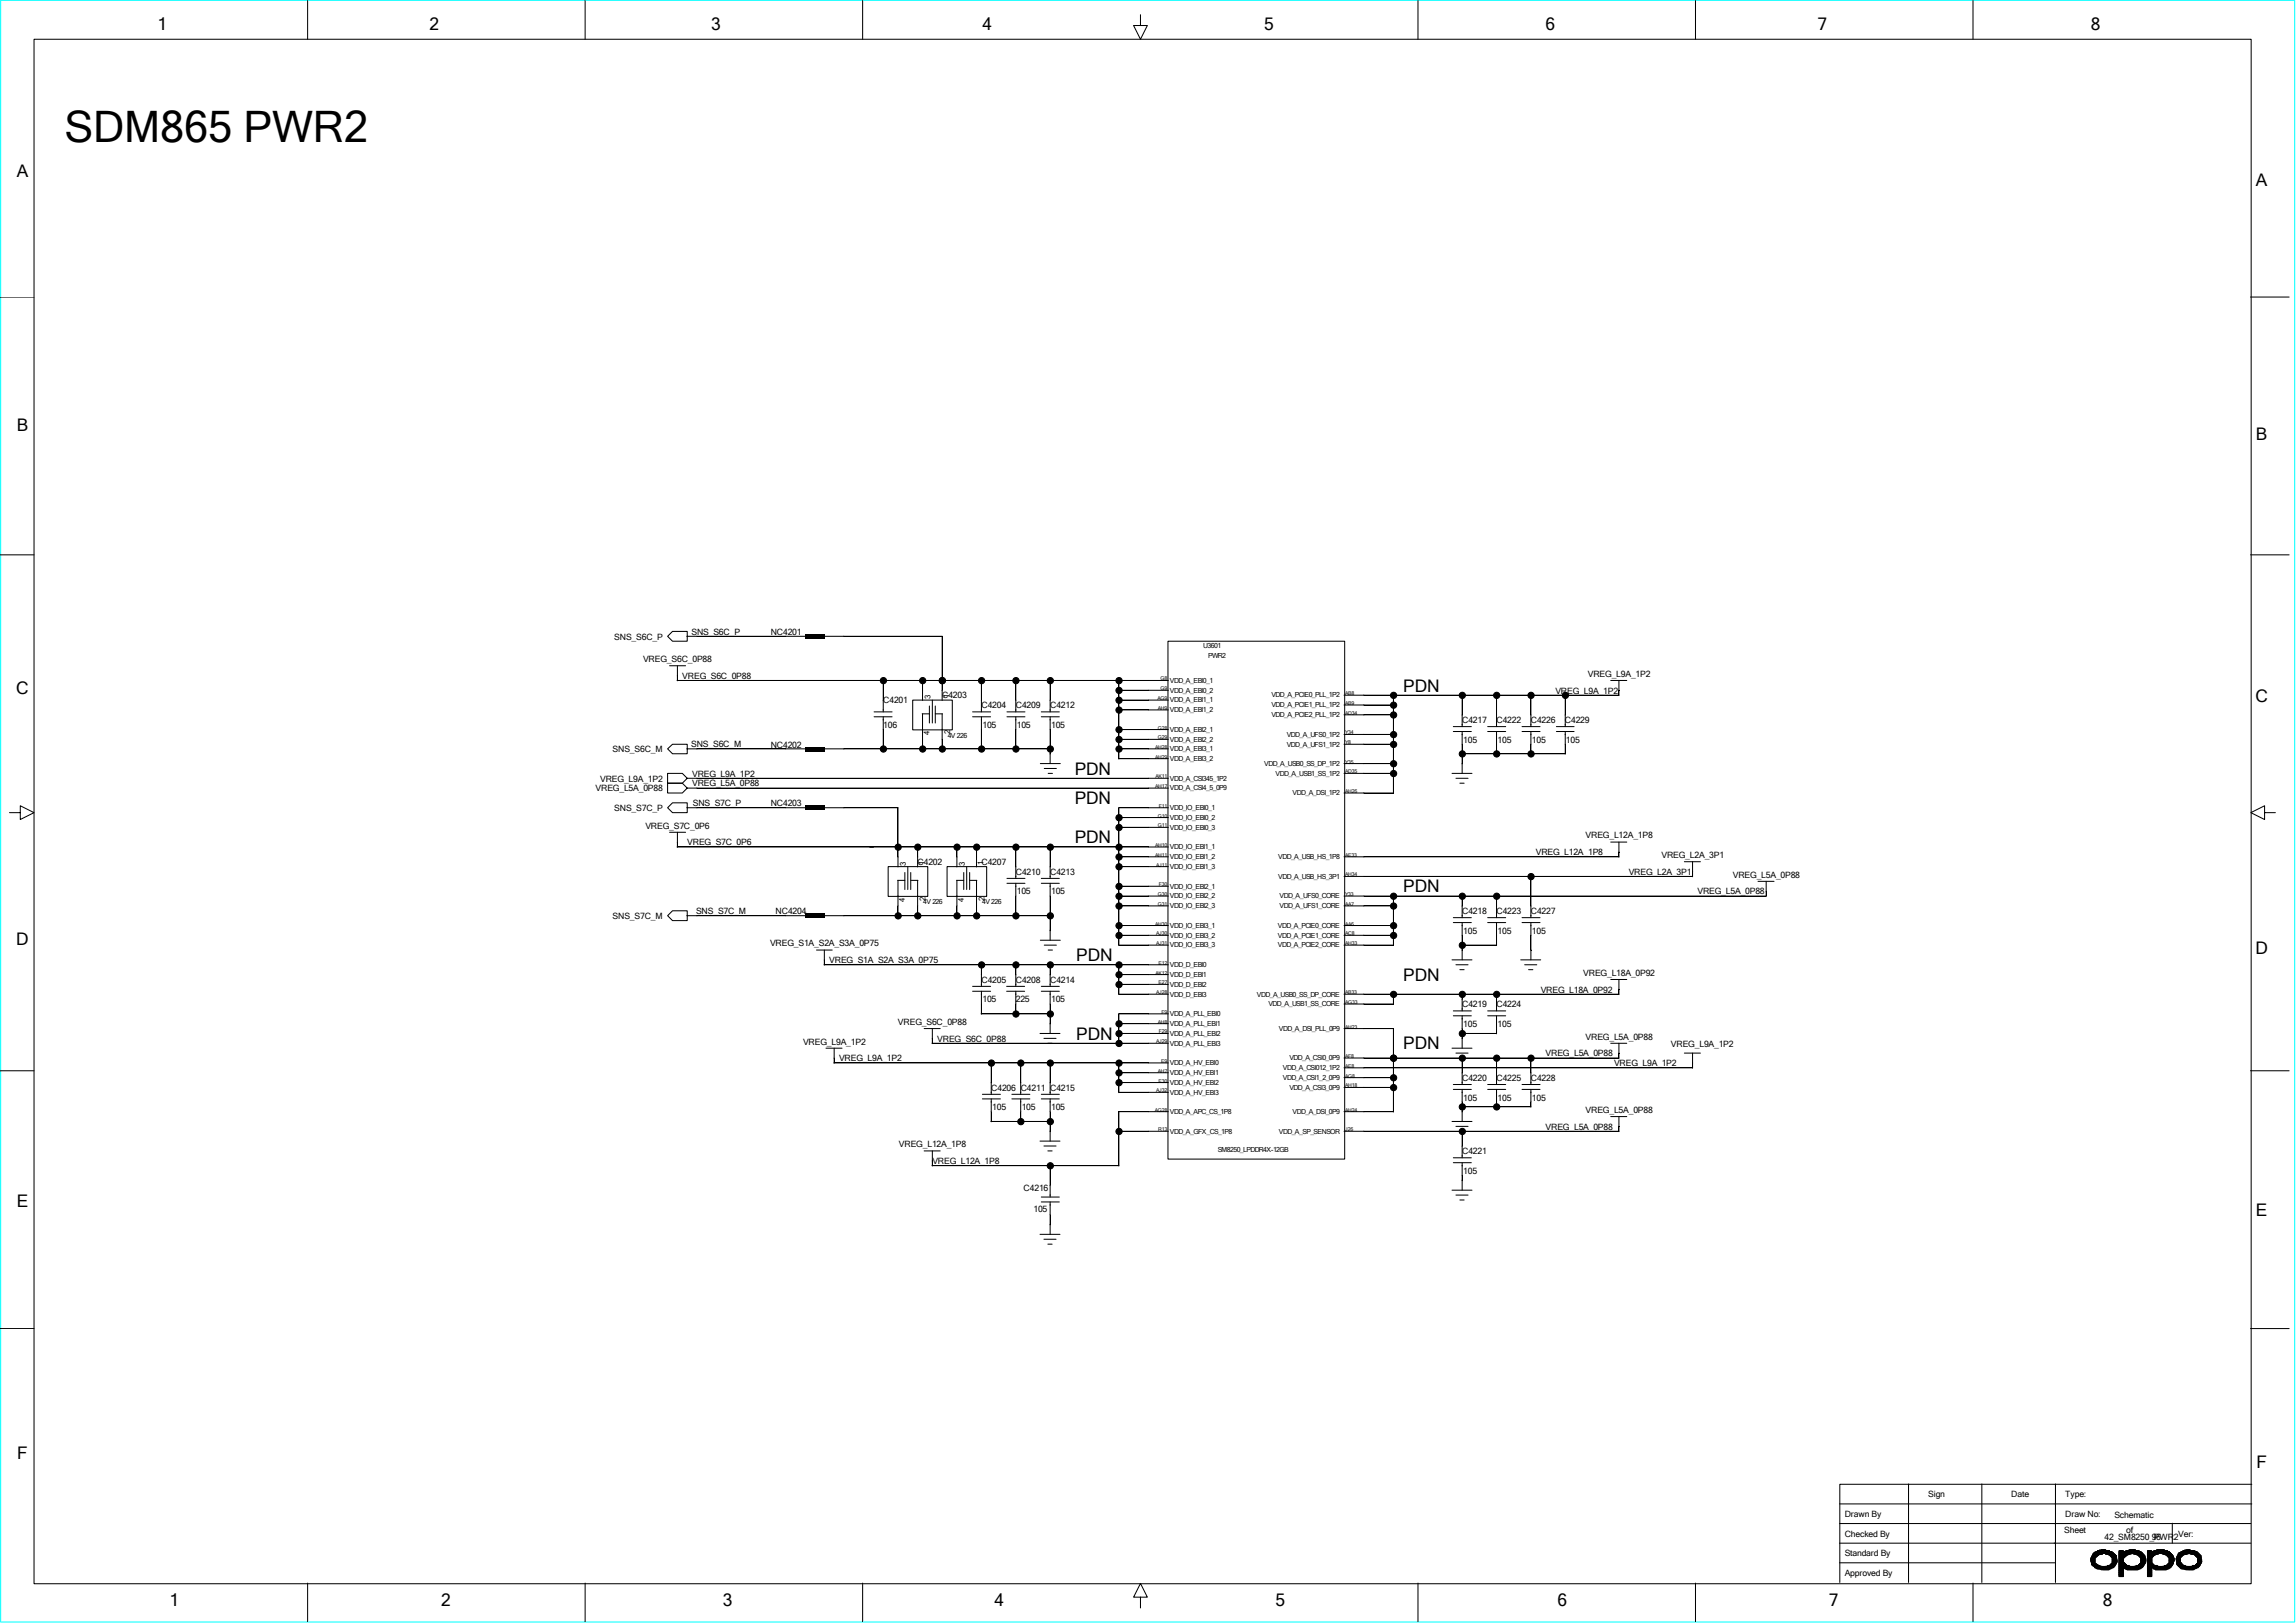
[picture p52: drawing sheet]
<svg xmlns="http://www.w3.org/2000/svg" width="297mm" height="210mm" viewBox="0 0 297 210" stroke-linecap="round" stroke-linejoin="round" font-family="sans-serif">
<defs><g id="words">
<text font-size="5.6" x="8.3" y="18.3">SDM865 PWR2</text>
<g font-size="2.2">
<text x="20.4" y="3.9">1</text>
<text x="55.5" y="3.9">2</text>
<text x="92" y="3.9">3</text>
<text x="127.1" y="3.9">4</text>
<text x="163.5" y="3.9">5</text>
<text x="199.9" y="3.9">6</text>
<text x="235.1" y="3.9">7</text>
<text x="270.5" y="3.9">8</text>
<text x="2.2" y="22.9">A</text>
<text x="291.8" y="24.1">A</text>
<text x="2.2" y="55.8">B</text>
<text x="291.8" y="57">B</text>
<text x="2.1" y="89.7">C</text>
<text x="181.5" y="89.5">PDN</text>
<text x="291.8" y="90.8">C</text>
<text x="139" y="100.2">PDN</text>
<text x="139" y="104.1">PDN</text>
<text x="139" y="109.1">PDN</text>
<text x="181.5" y="115.5">PDN</text>
<text x="2.1" y="122.3">D</text>
<text x="139.2" y="124.4">PDN</text>
<text x="291.8" y="123.5">D</text>
<text x="181.5" y="126.9">PDN</text>
<text x="139.2" y="134.5">PDN</text>
<text x="181.5" y="135.8">PDN</text>
<text x="2.2" y="156.2">E</text>
<text x="291.8" y="157.4">E</text>
<text x="2.2" y="188.8">F</text>
<text x="291.9" y="189.9">F</text>
<text x="21.9" y="207.9">1</text>
<text x="57.1" y="207.9">2</text>
<text x="93.5" y="207.9">3</text>
<text x="128.6" y="207.9">4</text>
<text x="165" y="207.9">5</text>
<text x="201.5" y="207.9">6</text>
<text x="236.6" y="207.9">7</text>
<text x="272" y="207.9">8</text>
</g>
<g font-size="1.1">
<text x="79.5" y="82.8">SNS_S6C_P</text>
<text x="89.5" y="82.1">SNS_S6C_P</text>
<text x="99.7" y="82.1">NC4201</text>
<text x="83.2" y="85.7">VREG_S6C_0P88</text>
<text x="88.3" y="87.8">VREG_S6C_0P88</text>
<text x="201.2" y="89.7">VREG_L9A_1P2</text>
<text x="205.4" y="87.6">VREG_L9A_1P2</text>
<text x="114.3" y="94.2">106</text>
<text x="114.3" y="91">C4201</text>
<text x="121.9" y="90.4">C4203</text>
<text x="127" y="91.7">C4204</text>
<text x="127.1" y="94.2">105</text>
<text x="131.4" y="91.7">C4209</text>
<text x="131.5" y="94.2">105</text>
<text x="135.8" y="91.7">C4212</text>
<text x="136" y="94.2">105</text>
<text x="189.1" y="93.6">C4217</text>
<text x="193.6" y="93.6">C4222</text>
<text x="198" y="93.6">C4226</text>
<text x="202.4" y="93.6">C4229</text>
<text x="77.6" y="101.1">VREG_L9A_1P2</text>
<text x="79.2" y="97.3">SNS_S6C_M</text>
<text x="89.4" y="96.7">SNS_S6C_M</text>
<text x="89.5" y="100.5">VREG_L9A_1P2</text>
<text x="89.5" y="101.8">VREG_L5A_0P88</text>
<text x="99.7" y="96.7">NC4202</text>
<text x="189.3" y="96.1">105</text>
<text x="193.7" y="96.1">105</text>
<text x="198.2" y="96.1">105</text>
<text x="202.6" y="96.1">105</text>
<text x="77" y="102.4">VREG_L5A_0P88</text>
<text x="79.5" y="104.9">SNS_S7C_P</text>
<text x="83.5" y="107.2">VREG_S7C_0P6</text>
<text x="89.6" y="104.3">SNS_S7C_P</text>
<text x="99.7" y="104.3">NC4203</text>
<text x="88.9" y="109.4">VREG_S7C_0P6</text>
<text x="118.7" y="111.9">C4202</text>
<text x="127" y="111.9">C4207</text>
<text x="131.4" y="113.2">C4210</text>
<text x="135.8" y="113.2">C4213</text>
<text x="198.7" y="110.7">VREG_L12A_1P8</text>
<text x="205.1" y="108.5">VREG_L12A_1P8</text>
<text x="210.7" y="113.2">VREG_L2A_3P1</text>
<text x="214.9" y="111">VREG_L2A_3P1</text>
<text x="224.2" y="113.6">VREG_L5A_0P88</text>
<text x="79.2" y="118.9">SNS_S7C_M</text>
<text x="90" y="118.3">SNS_S7C_M</text>
<text x="100.3" y="118.3">NC4204</text>
<text x="131.5" y="115.7">105</text>
<text x="136" y="115.7">105</text>
<text x="189.1" y="118.3">C4218</text>
<text x="193.6" y="118.3">C4223</text>
<text x="198" y="118.3">C4227</text>
<text x="219.6" y="115.7">VREG_L5A_0P88</text>
<text x="99.6" y="122.5">VREG_S1A_S2A_S3A_0P75</text>
<text x="107.3" y="124.6">VREG_S1A_S2A_S3A_0P75</text>
<text x="189.3" y="120.8">105</text>
<text x="193.7" y="120.8">105</text>
<text x="198.2" y="120.8">105</text>
<text x="127" y="127.2">C4205</text>
<text x="127.1" y="129.7">105</text>
<text x="131.4" y="127.2">C4208</text>
<text x="131.4" y="129.7">225</text>
<text x="135.8" y="127.2">C4214</text>
<text x="136" y="129.7">105</text>
<text x="189.1" y="130.3">C4219</text>
<text x="193.6" y="130.3">C4224</text>
<text x="199.3" y="128.4">VREG_L18A_0P92</text>
<text x="204.8" y="126.3">VREG_L18A_0P92</text>
<text x="103.9" y="135.2">VREG_L9A_1P2</text>
<text x="108.5" y="137.3">VREG_L9A_1P2</text>
<text x="116.2" y="132.6">VREG_S6C_0P88</text>
<text x="121.2" y="134.8">VREG_S6C_0P88</text>
<text x="189.3" y="132.9">105</text>
<text x="193.7" y="132.9">105</text>
<text x="199.9" y="136.7">VREG_L5A_0P88</text>
<text x="205.1" y="134.5">VREG_L5A_0P88</text>
<text x="208.8" y="138">VREG_L9A_1P2</text>
<text x="216.2" y="135.4">VREG_L9A_1P2</text>
<text x="128.2" y="141.1">C4206 C4211 C4215</text>
<text x="128.4" y="143.6">105</text>
<text x="132.2" y="143.6">105</text>
<text x="136" y="143.6">105</text>
<text x="189.1" y="139.9">C4220</text>
<text x="189.3" y="142.4">105</text>
<text x="193.6" y="139.9">C4225</text>
<text x="193.7" y="142.4">105</text>
<text x="198" y="139.9">C4228</text>
<text x="198.2" y="142.4">105</text>
<text x="116.3" y="148.5">VREG_L12A_1P8</text>
<text x="189.1" y="149.4">C4221</text>
<text x="199.9" y="146.2">VREG_L5A_0P88</text>
<text x="205.1" y="144">VREG_L5A_0P88</text>
<text x="120.6" y="150.6">VREG_L12A_1P8</text>
<text x="132.4" y="154.2">C4216</text>
<text x="189.3" y="151.9">105</text>
<text x="133.7" y="156.8">105</text>
<text x="238.6" y="196.3">Drawn By</text>
<text x="249.4" y="193.8">Sign</text>
<text x="260.2" y="193.8">Date</text>
<text x="267.2" y="196.3">Draw No:</text>
<text x="267.2" y="193.8">Type:</text>
<text x="273.5" y="196.4">Schematic</text>
<text x="238.6" y="198.8">Checked By</text>
<text x="238.6" y="201.4">Standard By</text>
<text x="238.6" y="203.9">Approved By</text>
<text x="267" y="198.3">Sheet</text>
<text x="272.2" y="199.2">42_SM8250_PWR2</text>
<text x="275" y="198.3">of</text>
<text x="278.3" y="199.2">96</text>
<text x="281.8" y="198.8">Ver:</text>
</g>
<g font-size="1">
<text x="120.2" y="95.2" transform="rotate(-90 120.2 95.2)">4</text>
<text x="120.4" y="90.5" transform="rotate(-90 120.4 90.5)">3</text>
<text x="122.8" y="90.4" transform="rotate(-90 122.8 90.4)">1</text>
<text x="122.9" y="95" transform="rotate(-90 122.9 95)">2</text>
<text x="117.2" y="112.1" transform="rotate(-90 117.2 112.1)">3</text>
<text x="119.6" y="111.9" transform="rotate(-90 119.6 111.9)">1</text>
<text x="124.8" y="112.1" transform="rotate(-90 124.8 112.1)">3</text>
<text x="127.2" y="111.9" transform="rotate(-90 127.2 111.9)">1</text>
<text x="117.1" y="116.7" transform="rotate(-90 117.1 116.7)">4</text>
<text x="119.7" y="116.6" transform="rotate(-90 119.7 116.6)">2</text>
<text x="124.7" y="116.7" transform="rotate(-90 124.7 116.7)">4</text>
<text x="127.3" y="116.6" transform="rotate(-90 127.3 116.6)">2</text>
</g>
<g font-size=".9">
<text x="155.7" y="83.9">U3601</text>
<text x="151.3" y="88.3">VDD_A_EBI0_1</text>
<text x="151.3" y="89.6">VDD_A_EBI0_2</text>
<text x="156.3" y="85.2">PWR2</text>
<text x="122.6" y="95.5">4V 226</text>
<text x="151.3" y="90.9">VDD_A_EBI1_1</text>
<text x="151.3" y="92.2">VDD_A_EBI1_2</text>
<text x="151.3" y="94.7">VDD_A_EBI2_1</text>
<text x="151.3" y="96">VDD_A_EBI2_2</text>
<text x="164.5" y="90.3">VDD_A_PCIE0_PLL_1P2</text>
<text x="164.5" y="91.5">VDD_A_PCIE1_PLL_1P2</text>
<text x="164.5" y="92.8">VDD_A_PCIE2_PLL_1P2</text>
<text x="166.5" y="95.3">VDD_A_UFS0_1P2</text>
<text x="151.3" y="97.2">VDD_A_EBI3_1</text>
<text x="151.3" y="98.5">VDD_A_EBI3_2</text>
<text x="151.3" y="101">VDD_A_CSI345_1P2</text>
<text x="163.5" y="99.1">VDD_A_USB0_SS_DP_1P2</text>
<text x="165" y="100.4">VDD_A_USB1_SS_1P2</text>
<text x="166.5" y="96.6">VDD_A_UFS1_1P2</text>
<text x="151.3" y="102.3">VDD_A_CSI4_5_0P9</text>
<text x="151.3" y="104.8">VDD_IO_EBI0_1</text>
<text x="151.3" y="106.1">VDD_IO_EBI0_2</text>
<text x="151.3" y="107.4">VDD_IO_EBI0_3</text>
<text x="167.2" y="102.9">VDD_A_DSI_1P2</text>
<text x="151.3" y="109.9">VDD_IO_EBI1_1</text>
<text x="151.3" y="111.2">VDD_IO_EBI1_2</text>
<text x="151.3" y="112.4">VDD_IO_EBI1_3</text>
<text x="165.4" y="111.2">VDD_A_USB_HS_1P8</text>
<text x="165.4" y="113.7">VDD_A_USB_HS_3P1</text>
<text x="119.4" y="117">4V 226</text>
<text x="127" y="117">4V 226</text>
<text x="151.3" y="115">VDD_IO_EBI2_1</text>
<text x="151.3" y="116.2">VDD_IO_EBI2_2</text>
<text x="151.3" y="117.5">VDD_IO_EBI2_3</text>
<text x="165.5" y="116.2">VDD_A_UFS0_CORE</text>
<text x="165.5" y="117.5">VDD_A_UFS1_CORE</text>
<text x="151.3" y="120.1">VDD_IO_EBI3_1</text>
<text x="151.3" y="121.3">VDD_IO_EBI3_2</text>
<text x="151.3" y="122.6">VDD_IO_EBI3_3</text>
<text x="151.3" y="125.1">VDD_D_EBI0</text>
<text x="165.3" y="120.1">VDD_A_PCIE0_CORE</text>
<text x="165.3" y="121.3">VDD_A_PCIE1_CORE</text>
<text x="165.3" y="122.6">VDD_A_PCIE2_CORE</text>
<text x="151.3" y="126.4">VDD_D_EBI1</text>
<text x="151.3" y="127.7">VDD_D_EBI2</text>
<text x="151.3" y="128.9">VDD_D_EBI3</text>
<text x="151.3" y="131.5">VDD_A_PLL_EBI0</text>
<text x="162.6" y="128.9">VDD_A_USB0_SS_DP_CORE</text>
<text x="164.1" y="130.2">VDD_A_USB1_SS_CORE</text>
<text x="151.3" y="132.8">VDD_A_PLL_EBI1</text>
<text x="151.3" y="134">VDD_A_PLL_EBI2</text>
<text x="151.3" y="135.3">VDD_A_PLL_EBI3</text>
<text x="151.3" y="137.8">VDD_A_HV_EBI0</text>
<text x="165.4" y="133.4">VDD_A_DSI_PLL_0P9</text>
<text x="166.8" y="137.2">VDD_A_CSI0_0P9</text>
<text x="151.3" y="139.1">VDD_A_HV_EBI1</text>
<text x="151.3" y="140.4">VDD_A_HV_EBI2</text>
<text x="151.3" y="141.6">VDD_A_HV_EBI3</text>
<text x="165.9" y="138.5">VDD_A_CSI012_1P2</text>
<text x="165.9" y="139.7">VDD_A_CSI1_2_0P9</text>
<text x="166.8" y="141">VDD_A_CSI3_0P9</text>
<text x="151.3" y="144.1">VDD_A_APC_CS_1P8</text>
<text x="151.3" y="146.7">VDD_A_GFX_CS_1P8</text>
<text x="157.5" y="149.1">SM8250_LPDDR4X-12GB</text>
<text x="165.4" y="146.7">VDD_A_SP_SENSOR</text>
<text x="167.2" y="144.1">VDD_A_DSI_0P9</text>
</g>
<g font-size=".7">
<text x="150.1" y="89.3">G9</text>
<text x="150.1" y="88.1">G8</text>
<text x="174" y="90">AB8</text>
<text x="149.7" y="90.6">AG9</text>
<text x="149.8" y="95.7">G29</text>
<text x="149.8" y="94.4">G28</text>
<text x="149.8" y="91.9">AH9</text>
<text x="174" y="95">Y34</text>
<text x="174" y="92.5">AD34</text>
<text x="174" y="91.2">AB9</text>
<text x="149.4" y="102">AH17</text>
<text x="149.4" y="98.2">AH29</text>
<text x="149.4" y="96.9">AH28</text>
<text x="149.5" y="100.7">AK11</text>
<text x="174" y="100.1">AD35</text>
<text x="174" y="98.8">Y35</text>
<text x="174" y="96.3">Y8</text>
<text x="149.8" y="107.1">G11</text>
<text x="149.8" y="105.8">G10</text>
<text x="149.9" y="104.5">F11</text>
<text x="174" y="102.6">AH26</text>
<text x="149.4" y="110.9">AH11</text>
<text x="149.4" y="109.6">AH10</text>
<text x="149.6" y="112.1">AJ11</text>
<text x="174" y="113.4">AH34</text>
<text x="174" y="110.9">AE33</text>
<text x="149.4" y="119.8">AH30</text>
<text x="149.8" y="117.2">G31</text>
<text x="149.8" y="116">G30</text>
<text x="149.9" y="114.7">F30</text>
<text x="174" y="119.8">AA6</text>
<text x="174" y="117.2">AA7</text>
<text x="174" y="116">Y33</text>
<text x="149.6" y="122.3">AJ31</text>
<text x="149.6" y="121">AJ30</text>
<text x="149.9" y="124.8">E12</text>
<text x="174" y="122.3">AH33</text>
<text x="174" y="121">AC8</text>
<text x="149.5" y="126.1">AK12</text>
<text x="149.6" y="128.7">AJ28</text>
<text x="149.9" y="127.4">E27</text>
<text x="150.2" y="131.2">F9</text>
<text x="174" y="129.9">AG33</text>
<text x="174" y="128.7">AB33</text>
<text x="149.6" y="135">AJ29</text>
<text x="149.8" y="132.5">AH8</text>
<text x="149.9" y="133.7">F29</text>
<text x="150.2" y="137.5">E9</text>
<text x="174" y="136.9">AF8</text>
<text x="174" y="133.1">AH23</text>
<text x="149.4" y="143.8">AG28</text>
<text x="149.6" y="141.4">AJ32</text>
<text x="149.8" y="138.8">AH7</text>
<text x="149.9" y="140.1">E30</text>
<text x="174" y="143.8">AH24</text>
<text x="174" y="140.7">AH18</text>
<text x="174" y="139.4">AG8</text>
<text x="174" y="138.2">AE8</text>
<text x="149.8" y="146.4">R13</text>
<text x="174" y="146.4">J26</text>
</g>
</g></defs>
<path d="M.1 0h296.7v209.9h-296.7z" fill="none" stroke="#0ff" stroke-width=".13"/>
<g fill="none" stroke="#000" stroke-width=".13">
<path d="M4.4 5.1h286.8v199.8h-286.8zM39.8 .1v5M75.7 .1v5M111.6 .1v5M147.5 1.9v1.4h.9l-.9 1.8-.9-1.8h.9M183.4 .1v5M219.3 .1v5M255.2 .1v5M0 38.4h4.4M291.1 38.4h5M0 71.8h4.4M291.1 71.8h5"/>
<path d="M86.4 96.9l.6-.6h1.9v1.2h-1.9zM86.6 86.1h2.1M87 81.7h1.9v1.3h-1.9l-.6-.7zM87.6 88.1h63.5M87.6 86.1v2M88.9 82.3h15.3M88.9 96.9h15.3M106.6 82.3h15.3v8.3M106.6 96.9h29.2M113.1 92.8h2.3M113.1 92.1h2.3M114.3 88.1v4"/>
<path d="M114.3 92.8v4.1M118.1 90.6h5.1v3.8h-5.1zM119.3 92.4h.9M119.3 88.1v2.5M119.3 92.4v4.5M120.2 91.4v2.2M120.6 90.6v3M121 92.4h.9M121 91.4v2.2M121.9 92.4v4.5M125.8 92.8h2.3M125.8 92.1h2.3"/>
<path d="M127 88.1v4M127 92.8v4.1M130.3 92.8h2.3M130.3 92.1h2.3M131.4 88.1v4M131.4 92.8v4.1M134.6 98.8h2.6M134.7 92.8h2.3M134.7 92.1h2.3M135.1 99.4h1.6M135.8 88.1v4M135.8 92.8v6"/>
<path d="M144.7 96.9h6.4M144.7 98.2h6.4M144.7 95.7h6.4M144.7 94.4h6.4M144.7 91.9h6.4M144.7 90.6h6.4M144.7 89.3h6.4M144.7 88.1v10.1M151.1 83h22.8v67h-22.8zM173.9 90h35.5M173.9 91.2h6.4M173.9 92.5h6.4"/>
<path d="M173.9 95h6.4M173.9 96.3h6.4M173.9 98.8h6.4M180.3 90v12.7M188 94.7h2.3M188 94h2.3M189.1 97.5h13.4M189.1 90v4M189.1 94.7v5.4M192.4 94.7h2.4M192.4 94h2.4M193.6 90v4"/>
<path d="M193.6 94.7v2.9M196.9 94.7h2.3M196.9 94h2.3M198 90v4M198 94.7v2.9M201.3 94.7h2.3M201.3 94h2.3M202.5 90v4M202.5 94.7v2.9M208.4 88.1h2M209.4 88.1v1.9M1.2 105.2h1.4v-.9l1.8 .9-1.8 .8v-.8"/>
<path d="M86.4 100.1h1.9l.6 .6-.6 .6h-1.9zM86.4 101.3h1.9l.6 .7-.6 .6h-1.9zM86.4 104.5l.6-.6h1.9v1.3h-1.9zM86.4 118.5l.6-.6h1.9v1.2h-1.9zM86.6 107.7h2.1M87.6 109.6h63.5M87.6 107.7v1.9M88.9 100.7h62.2M88.9 102h62.2M88.9 104.5h15.3M88.9 118.5h15.3M106.6 104.5h9.6v7.7"/>
<path d="M106.6 118.5h29.2M114.9 112.1h5.1v3.9h-5.1zM116.1 113.9h1M116.2 113.9v4.6M117.1 112.9v2.2M117.4 112.1v3M117.8 113.9h.9M117.8 112.9v2.2M118.7 109.6v2.6M118.7 113.9v4.6M122.5 112.1h5.1v3.9h-5.1zM123.7 113.9h1"/>
<path d="M123.8 109.6v2.6M123.8 113.9v4.6M124.7 112.9v2.2M125.1 112.1v3M125.4 113.9h1M125.4 112.9v2.2M126.3 109.6v2.6M126.3 113.9v4.6M130.3 114.3h2.3M130.3 113.7h2.3M131.4 109.6v4.1M131.4 114.3v4.2"/>
<path d="M134.7 114.3h2.3M134.7 113.7h2.3M135.6 100.1h.5M135.8 109.6v4.1M135.8 114.3v7.4M144.7 104.5h6.4M144.7 110.9h6.4M144.7 116h6.4M144.7 117.2h6.4M144.7 119.8h6.4M144.7 105.8h6.4M144.7 107.1h6.4"/>
<path d="M144.7 114.7h6.4M144.7 112.1h6.4M144.7 104.5v17.8M173.9 100.1h6.4M173.9 102.6h6.4M173.9 110.9h35.5M173.9 113.4h45M173.9 116h54.6M173.9 117.2h6.4M173.9 119.8h6.4M180.3 116v6.3M187.8 100.1h2.6"/>
<path d="M188 119.4h2.3M188 118.7h2.3M188.3 100.7h1.6M188.8 101.3h.6M189.1 116v2.7M189.1 119.4v4.8M192.4 119.4h2.4M192.4 118.7h2.4M193.6 116v2.7M193.6 119.4v2.9M196.9 119.4h2.3M196.9 118.7h2.3"/>
<path d="M198 113.4v5.3M198 119.4v4.8M208.4 109h2M209.4 109v1.9M217.9 111.5h2.1M218.9 111.5v2M227.4 114h2.1M228.5 114v2M292.9 105.2v-.9l-1.7 .9 1.7 .8v-.8h1.4M0 138.6h4.4M105.6 122.9h2.1M106.6 124.8h44.5"/>
<path d="M106.6 122.9v2M106.8 135.6h2.1M107.9 137.5h43.2M107.9 135.6v2M119.5 133.1h2.1M120.6 135h30.5M120.6 133.1v1.9M125.8 128.3h2.3M125.8 127.6h2.3M126.9 131.2h8.9M127 124.8v2.8M127 128.3v2.9"/>
<path d="M128.2 137.5v4.1M130.2 128.3h2.3M130.2 127.6h2.3M131.4 124.8v2.8M131.4 128.3v2.9M132 137.5v4.1M134.5 133.7h2.6M134.6 121.7h2.6M134.7 128.3h2.3M134.7 127.6h2.3M135 134.4h1.6M135.1 122.3h1.6"/>
<path d="M135.6 122.9h.5M135.8 124.8v2.8M135.8 128.3v5.4M135.8 137.5v4.1M144.7 128.7h6.4M144.7 127.4h6.4M144.7 126.1h6.4M144.7 133.7h6.4M144.7 131.2h6.4M144.7 132.5h6.4M144.7 138.8h6.4M144.7 121h6.4"/>
<path d="M144.7 122.3h6.4M144.7 124.8v3.9M144.7 131.2v3.8M144.7 137.5v3.9M173.9 128.7h35.5M173.9 133.1h6.4v10.8M173.9 121h6.4M173.9 122.3h6.4M173.9 129.9h6.4M173.9 138.2h45M173.9 136.9h35.5M173.9 139.4h6.4"/>
<path d="M180.3 128.7v1.3M187.8 135.6h2.6M187.8 124.2h2.6M188 131.4h2.3M188 130.8h2.3M188.3 124.8h1.6M188.3 136.3h1.6M188.8 125.5h.6M189.1 133.7h4.5M189.1 122.3h4.5M189.1 128.7v2.1M189.1 131.4v4.2"/>
<path d="M189.1 136.9v3.4M192.4 131.4h2.4M192.4 130.8h2.4M193.6 128.7v2.1M193.6 131.4v2.4M193.6 136.9v3.4M196.7 124.2h2.6M197.2 124.8h1.6M197.7 125.5h.6M198 136.9v3.4M208.4 135h2M208.4 126.7h2"/>
<path d="M209.4 126.7v2M209.4 135v1.9M217.9 136.3h2.1M218.9 136.3v1.9M291.1 138.6h5M119.5 148.9h2.1M120.6 150.8h24.1M120.6 148.9v2M127.1 142.2h2.3M127.1 141.6h2.3M128.2 145.1h7.6M128.2 142.2v3"/>
<path d="M130.9 142.2h2.3M130.9 141.6h2.3M132 142.2v3M134.5 147.7h2.6M134.5 159.7h2.6M134.7 142.2h2.3M134.7 141.6h2.3M134.7 155.5h2.3M134.7 154.9h2.3M135 148.3h1.6M135.6 148.9h.5M135.8 142.2v5.5"/>
<path d="M135.8 150.8v4.1M135.8 155.5v4.2M144.7 141.4h6.4M144.7 140.1h6.4M144.7 143.8h6.4M144.7 146.4h6.4M144.7 143.8v7.1M173.9 143.8h6.4M173.9 146.4h35.5M173.9 140.7h6.4M187.8 145.1h2.6M187.8 154h2.6"/>
<path d="M188 141h2.3M188 140.3h2.3M188 150.5h2.3M188 149.8h2.3M188.3 154.6h1.6M188.3 145.8h1.6M188.8 155.3h.6M189.1 143.2h8.9M189.1 141v4.1M189.1 146.4v3.4M189.1 150.5v3.5M192.4 141h2.4"/>
<path d="M192.4 140.3h2.4M193.6 141v2.3M196.9 141h2.3M196.9 140.3h2.3M198 141v2.3M208.4 144.5h2M209.4 144.5v1.9M0 171.9h4.4M135 160.4h1.6M135.6 161h.5M291.1 171.9h5M238 194.6h53.3"/>
<path d="M238 199.7h53.2M238 197.1h53.2M246.9 192v12.8M256.4 192v12.8M265.9 192v12.8M281 197.1v2.6M291.3 192.1h-53.3v12.7M39.8 204.9v4.9M75.7 204.9v4.9M111.6 204.9v4.9M147.5 206.7h.9l-.9-1.8-.9 1.8h.9v1.4M183.4 204.9v4.9"/>
<path d="M219.3 204.9v4.9M238 202.2h27.9M255.2 204.9v4.9M270.4 201.6h.7M270.4 201.7h.6M270.4 201.8h.6M270.4 202h.6M270.4 202.1h.6M270.6 202.2h.4M270.6 201.3h.8M270.6 202.4h.6M270.6 202.5h.8"/>
<path d="M270.6 201.5v1M270.6 201.4v.8M270.7 202.6h.8M270.7 201.2v1.4h.7v.4v-.6M270.7 201.2v1.3M270.8 201h2.5M270.8 201a2.22 2.22 0 0 1 3 .3l.1 .8a1.54 1.54 0 0 1-1.8 1l-.9-.1-.6-.5-.1-.8zM270.8 201v1.6v-1.5v.1M270.8 202.2v.4h.8M271 201.6l.5-.4 .6-.2 .8 .2 .4 .4v.6l-.4 .4-.8 .1-.6-.1-.5-.4zM271 200.9v1.8M271 200.8h2.2"/>
<path d="M271.1 200.8v.7M271.1 202.3v.6M271.2 202.5v.5h1.9M271.2 200.8v.7h-.6M271.4 200.7v.5M271.4 200.7h1.4M271.5 200.7v.5h-.8M271.5 202.6v.4M271.6 200.7v.4M271.6 202.6v.4M271.6 200.6h.8M271.7 200.7v.4"/>
<path d="M271.7 202.7v.4M271.8 203.1h1.1M271.9 200.5v.6M271.9 202.7v.4M272 200.5v.6h-1.3M272 202.7v.4M272.1 200.5v.5M272.1 202.7v.4M272.2 200.5v.5M272.2 202.7v.4M272.4 200.5v.6h1.2M272.4 202.7v.4"/>
<path d="M272.5 200.7v.4M272.5 202.7v.4M272.6 200.7v.4M272.6 202.6v.5M272.7 202.6h.9M272.8 200.7v.4M272.8 202.6v.5M272.8 201.2h.9M272.9 202.6v.4v-.4M272.9 200.7v.5M273 201.3h.8M273 200.8v.5"/>
<path d="M273 202.4v.6h-1.6M273.1 201.5h.7M273.1 200.8v.7M273.1 202.3v.6M273.2 202.2h.6M273.2 201.6h.6M273.2 201.7h.6M273.2 201.8h.7M273.2 202h.7M273.2 202.1h.7M273.3 200.8v.8M273.3 202.2v.7"/>
<path d="M273.4 200.9v2h-2.5M273.5 201v1.7h-2.6M273.6 201.2v1.3h-.6M273.8 201.3v1.1h-.7M274.1 202.2h.7M274.1 201h3M274.1 201.2h1.2M274.1 201.6h.6M274.1 201.7h.6M274.1 201.8h.6M274.1 202h.6M274.1 202.1h.6"/>
<path d="M274.1 202.4h.8M274.1 202.5h.9M274.1 202.6h1.1M274.1 203h.6M274.1 203.1h.6M274.1 200.8h2.8M274.1 200.7h.6M274.1 203.2h.6M274.1 203.4h.6M274.1 203.5h.6M274.1 203.6h.6M274.1 203.8h.6"/>
<path d="M274.1 203.9h.6M274.2 200.7v3.3M274.2 200.7h.5v.3v-.2l.8-.2h.7l.2 .1a1.21 1.21 0 0 1 1.1 .9 1.21 1.21 0 0 1-.4 1.3 2.25 2.25 0 0 1-1.4 .2 .83 .83 0 0 1-.9-.2h-.1v1.1h-.5zM274.3 200.7v3.3M274.4 200.7v3.3M274.5 200.7v3.3M274.7 200.7v3.3h-.6M274.7 201.6l.5-.4 .6-.2 .8 .2 .3 .4v.6l-.3 .4-.8 .1-.6-.1-.5-.4zM274.8 200.8v.8M274.8 202.2v.7M274.9 203h2M274.9 200.8v.7h-.8"/>
<path d="M274.9 202.3v.7M275 200.7h1.7M275 200.7v.6h-.9M275 202.4v.6M275.2 200.7v.5M275.2 202.6v.5M275.3 200.7v.4M275.3 202.6v.5M275.4 200.5v.6M275.4 202.6v.5M275.5 200.6h.7M275.5 200.5v.6h-1.4"/>
<path d="M275.5 202.7v.4M275.7 200.5v.6M275.7 202.7v.4M275.8 200.5v.5M275.8 202.7v.4M275.9 200.5v.6M275.9 202.7v.4M276 201.1h1.2M276.1 200.5v.6M276.1 202.7v.4M276.2 200.5v.6M276.2 202.7v.4"/>
<path d="M276.3 200.7v.4M276.3 202.6v.5M276.4 201.2h.9M276.4 202.6h.8M276.4 200.7v.4M276.4 202.6v.5M276.6 200.7v.5M276.6 202.6v.5h-1.5M276.6 201.3h.9M276.6 202.5h.7M276.7 200.7v.6M276.7 202.4v.6"/>
<path d="M276.8 201.5h.7M276.8 200.8v.7M276.8 202.3v.7M276.9 202.2h.7M276.9 201.6h.6M276.9 201.7h.7M276.9 201.8h.7M276.9 202.1h.7M276.9 200.8v.8M276.9 202.2v.7M277.1 200.9v2h-3M277.2 201v1.7h-3.1"/>
<path d="M277.3 201.2v1.4M277.5 201.3v1.1h-.7M277.6 201.8v.2h-.7M277.8 202.2h.5M277.8 201h3M277.8 201.2h1M277.8 201.6h.5M277.8 201.7h.5M277.8 201.8h.5M277.8 202h.5M277.8 202.1h.5M277.8 202.4h.7"/>
<path d="M277.8 202.5h.8M277.8 202.6h1M277.8 203h.5M277.8 203.1h.5M277.8 200.8h2.8M277.8 200.7h.5M277.8 203.2h.5M277.8 203.4h.5M277.8 203.5h.5M277.8 203.6h.5M277.8 203.8h.5M277.8 203.9h.5"/>
<path d="M277.8 200.7v3.3M277.8 200.7h.5v.3v-.2h.2a2.02 2.02 0 0 1 2.4 .3l.1 .2a.49 .49 0 0 1 .1 .8 1.18 1.18 0 0 1-1.5 1h-.2a.83 .83 0 0 1-.9-.2h-.2v1.1h-.5zM278 200.7v3.3M278.1 200.7v3.3M278.2 200.7v3.3M278.3 201.6l.4-.4 .8-.2 .7 .2 .4 .4v.6l-.4 .4-.7 .1-.8-.1-.4-.4zM278.3 200.7v3.3h-.5M278.5 200.8v.7h-.7M278.5 202.3v.6M278.6 203h2M278.6 200.7v.6h-.8M278.6 202.4v.6"/>
<path d="M278.7 200.7h1.7M278.7 200.7v.5M278.7 202.6v.4M278.8 200.7v.4M278.8 202.6v.5M279 200.5v.6M279 202.6v.5M279.1 200.5v.6h-1.3M279.1 202.6v.5M279.2 200.5v.6M279.2 202.7v.4M279.4 200.5v.5"/>
<path d="M279.4 202.7v.4M279.5 200.5v.5M279.5 202.7v.4M279.6 200.5v.5M279.6 202.7v.4M279.7 201.1h1.2M279.7 200.5v.6M279.7 202.7v.4M279.9 200.5v.6M279.9 202.7v.4M280 200.5v.6M280 202.6v.5"/>
<path d="M280.1 201.2h.9M280.1 200.7v.4M280.1 202.6v.5M280.1 202.6h.8M280.2 200.7v.5M280.2 202.6v.5h-1.4M280.3 201.3h.8M280.3 202.5h.7M280.4 200.7v.6M280.4 202.4v.6M280.5 201.5h.6M280.5 200.8v.7"/>
<path d="M280.5 202.3v.7M280.6 202.2h.6M280.6 201.6h.7M280.6 201.7h.7M280.6 201.8h.7M280.6 202h.7M280.6 202.1h.5M280.6 200.8v2.1M280.8 200.9v2h-3M280.9 201v1.7h-3.1M281 201.2v1.4M281.1 201.3v1.1h-.6"/>
<path d="M281.5 201.7h.5M281.5 201.8h.6M281.5 202h.6M281.6 202.2h.5M281.6 201.6h.4M281.6 202.4h.6M281.6 201.3v1.2h.7M281.6 202.1h.5M281.7 201.2h.8M281.7 202.6h.8M281.8 201v1.6M281.9 201h2.4"/>
<path d="M281.9 200.9v1.8M281.9 201a2.06 2.06 0 0 1 2.8 .3l.1 .8-.4 .6-.7 .4-1.5-.1-.6-.5-.1-.8zM282 202.9h2.4M282 201.6l.4-.4 .8-.2 .7 .2 .4 .4v.6l-.4 .4-.7 .1-.8-.1-.4-.4zM282 200.9v2M282.1 200.8h2.1M282.2 200.8v.7h-.6M282.2 202.2v.8M282.3 200.8v.5h-.6M282.3 202.3v.7M282.4 200.7h1.3M282.4 200.7v.5"/>
<path d="M282.4 202.4v.6M282.5 200.7v.4M282.5 202.6v.4M282.6 200.6h.7M282.7 200.7v.4M282.7 202.6v.5M282.8 200.7v.4M282.8 202.7v.4M282.9 200.5v.6h-1M282.9 202.7v.4M283 200.5v.6M283 202.7v.4"/>
<path d="M283.2 200.5v.5M283.2 202.7v.4M283.3 200.5v.6M283.3 202.7v.4M283.4 201.1h1M283.4 200.7v.4M283.4 202.7v.4M283.5 200.7v.4M283.5 202.7v.4M283.7 200.7v.4M283.7 202.6v.5M283.8 200.7v.4"/>
<path d="M283.8 202.6v.5h-1.1M283.9 201.2h.7M283.9 200.7v.5M283.9 202.6v.4h-1.8M284 201.3h.7M284 202.5h.6M284.1 200.8v.5M284.1 202.4v.6M284.1 201.5h.6M284.2 200.8v.7M284.2 202.3v.6M284.3 202.2h.4"/>
<path d="M284.3 201.6h.4M284.3 201.7h.4M284.3 201.8h.5M284.3 202h.5M284.3 202.1h.5M284.3 200.9v2M284.4 201v1.7h-2.5M284.6 201.2v1.4h-1M284.7 201.3v1.1h-.6"/>
<circle cx="114.3" cy="88.1" r=".4"/>
<circle cx="114.3" cy="96.9" r=".4"/>
<circle cx="119.4" cy="88.1" r=".4"/>
<circle cx="119.4" cy="96.9" r=".4"/>
<circle cx="121.9" cy="96.9" r=".4"/>
<circle cx="121.9" cy="88.1" r=".4"/>
<circle cx="127" cy="88.1" r=".4"/>
<circle cx="127" cy="96.9" r=".4"/>
<circle cx="131.4" cy="96.9" r=".4"/>
<circle cx="131.4" cy="88.1" r=".4"/>
<circle cx="135.9" cy="96.9" r=".4"/>
<circle cx="135.9" cy="88.1" r=".4"/>
<circle cx="144.8" cy="89.3" r=".4"/>
<circle cx="144.8" cy="95.7" r=".4"/>
<circle cx="144.8" cy="88.1" r=".4"/>
<circle cx="144.8" cy="94.4" r=".4"/>
<circle cx="144.8" cy="96.9" r=".4"/>
<circle cx="144.8" cy="91.9" r=".4"/>
<circle cx="144.8" cy="90.6" r=".4"/>
<circle cx="180.3" cy="90" r=".4"/>
<circle cx="180.3" cy="92.5" r=".4"/>
<circle cx="180.3" cy="91.2" r=".4"/>
<circle cx="180.3" cy="96.3" r=".4"/>
<circle cx="180.3" cy="98.8" r=".4"/>
<circle cx="180.3" cy="95.1" r=".4"/>
<circle cx="189.2" cy="90" r=".4"/>
<circle cx="189.2" cy="97.6" r=".4"/>
<circle cx="193.6" cy="90" r=".4"/>
<circle cx="193.6" cy="97.6" r=".4"/>
<circle cx="198.1" cy="97.6" r=".4"/>
<circle cx="198.1" cy="90" r=".4"/>
<circle cx="202.5" cy="90" r=".4"/>
<circle cx="116.2" cy="118.5" r=".4"/>
<circle cx="116.2" cy="109.6" r=".4"/>
<circle cx="118.7" cy="118.5" r=".4"/>
<circle cx="118.7" cy="109.6" r=".4"/>
<circle cx="123.8" cy="109.6" r=".4"/>
<circle cx="123.8" cy="118.5" r=".4"/>
<circle cx="126.3" cy="118.5" r=".4"/>
<circle cx="126.3" cy="109.6" r=".4"/>
<circle cx="131.4" cy="109.6" r=".4"/>
<circle cx="131.4" cy="118.5" r=".4"/>
<circle cx="135.9" cy="118.5" r=".4"/>
<circle cx="135.9" cy="109.6" r=".4"/>
<circle cx="144.8" cy="105.8" r=".4"/>
<circle cx="144.8" cy="110.9" r=".4"/>
<circle cx="144.8" cy="107.1" r=".4"/>
<circle cx="144.8" cy="119.8" r=".4"/>
<circle cx="144.8" cy="109.6" r=".4"/>
<circle cx="144.8" cy="117.2" r=".4"/>
<circle cx="144.8" cy="114.7" r=".4"/>
<circle cx="144.8" cy="112.2" r=".4"/>
<circle cx="144.8" cy="116" r=".4"/>
<circle cx="180.3" cy="100.1" r=".4"/>
<circle cx="180.3" cy="119.8" r=".4"/>
<circle cx="180.3" cy="117.2" r=".4"/>
<circle cx="180.3" cy="116" r=".4"/>
<circle cx="189.2" cy="116" r=".4"/>
<circle cx="193.6" cy="116" r=".4"/>
<circle cx="198.1" cy="113.4" r=".4"/>
<circle cx="127" cy="124.9" r=".4"/>
<circle cx="128.2" cy="137.6" r=".4"/>
<circle cx="131.4" cy="131.2" r=".4"/>
<circle cx="131.4" cy="124.9" r=".4"/>
<circle cx="132.1" cy="137.6" r=".4"/>
<circle cx="135.9" cy="131.2" r=".4"/>
<circle cx="135.9" cy="124.9" r=".4"/>
<circle cx="135.9" cy="137.6" r=".4"/>
<circle cx="144.8" cy="133.8" r=".4"/>
<circle cx="144.8" cy="138.8" r=".4"/>
<circle cx="144.8" cy="135" r=".4"/>
<circle cx="144.8" cy="124.9" r=".4"/>
<circle cx="144.8" cy="127.4" r=".4"/>
<circle cx="144.8" cy="132.5" r=".4"/>
<circle cx="144.8" cy="126.1" r=".4"/>
<circle cx="144.8" cy="121.1" r=".4"/>
<circle cx="144.8" cy="137.6" r=".4"/>
<circle cx="180.3" cy="136.9" r=".4"/>
<circle cx="180.3" cy="128.7" r=".4"/>
<circle cx="180.3" cy="139.5" r=".4"/>
<circle cx="180.3" cy="121.1" r=".4"/>
<circle cx="189.2" cy="122.3" r=".4"/>
<circle cx="189.2" cy="128.7" r=".4"/>
<circle cx="189.2" cy="133.8" r=".4"/>
<circle cx="189.2" cy="136.9" r=".4"/>
<circle cx="193.6" cy="128.7" r=".4"/>
<circle cx="193.6" cy="136.9" r=".4"/>
<circle cx="198.1" cy="136.9" r=".4"/>
<circle cx="132.1" cy="145.1" r=".4"/>
<circle cx="135.9" cy="150.9" r=".4"/>
<circle cx="135.9" cy="145.1" r=".4"/>
<circle cx="144.8" cy="146.4" r=".4"/>
<circle cx="144.8" cy="140.1" r=".4"/>
<circle cx="180.3" cy="140.7" r=".4"/>
<circle cx="189.2" cy="146.4" r=".4"/>
<circle cx="189.2" cy="143.2" r=".4"/>
<circle cx="193.6" cy="143.2" r=".4"/>
</g>
<path d="M104.1 82.1h2.6v.5h-2.6zM104.1 96.6h2.6v.6h-2.6zM104.1 104.3h2.6v.5h-2.6zM104.1 118.2h2.6v.6h-2.6z" fill="#000"/>
<g fill="#000">
<path d="M87.6 87.4v.7z" fill-rule="evenodd"/>
<path d="M119.3 88.1v1.2z" fill-rule="evenodd"/>
<path d="M119.3 95.7v1.2z" fill-rule="evenodd"/>
<path d="M121.9 88.1v1.2z" fill-rule="evenodd"/>
<path d="M121.9 95.7v1.2z" fill-rule="evenodd"/>
<path d="M135.8 96.9v.6z" fill-rule="evenodd"/>
<path d="M144.7 96.9v1.3z" fill-rule="evenodd"/>
<path d="M144.7 94.4v1.3z" fill-rule="evenodd"/>
<path d="M144.7 95.7v1.2z" fill-rule="evenodd"/>
<path d="M144.7 90.6v1.3z" fill-rule="evenodd"/>
<path d="M144.7 89.3v1.3z" fill-rule="evenodd"/>
<path d="M144.7 88.1v1.2z" fill-rule="evenodd"/>
<path d="M180.3 91.2v1.3z" fill-rule="evenodd"/>
<path d="M180.3 95v1.3z" fill-rule="evenodd"/>
<path d="M180.3 98.8v1.3z" fill-rule="evenodd"/>
<path d="M180.3 90v1.2z" fill-rule="evenodd"/>
<path d="M189.1 97.5v1.3z" fill-rule="evenodd"/>
<path d="M189.1 96.3v1.2z" fill-rule="evenodd"/>
<path d="M193.6 96.3v1.2z" fill-rule="evenodd"/>
<path d="M198 96.3v1.2z" fill-rule="evenodd"/>
<path d="M202.5 96.3v1.2z" fill-rule="evenodd"/>
<path d="M209.4 89.3v.7z" fill-rule="evenodd"/>
<path d="M87.6 109v.6z" fill-rule="evenodd"/>
<path d="M112.6 109.6h.4z" fill-rule="evenodd"/>
<path d="M116.2 109.6v1.3z" fill-rule="evenodd"/>
<path d="M116.2 117.2v1.3z" fill-rule="evenodd"/>
<path d="M118.7 109.6v1.3z" fill-rule="evenodd"/>
<path d="M118.7 117.2v1.3z" fill-rule="evenodd"/>
<path d="M123.8 109.6v1.3z" fill-rule="evenodd"/>
<path d="M123.8 117.2v1.3z" fill-rule="evenodd"/>
<path d="M126.3 109.6v1.3z" fill-rule="evenodd"/>
<path d="M126.3 117.2v1.3z" fill-rule="evenodd"/>
<path d="M135.8 118.5v1.9z" fill-rule="evenodd"/>
<path d="M144.7 104.5v1.3z" fill-rule="evenodd"/>
<path d="M144.7 105.8v1.3z" fill-rule="evenodd"/>
<path d="M144.7 119.8v1.2z" fill-rule="evenodd"/>
<path d="M144.7 116v1.2z" fill-rule="evenodd"/>
<path d="M144.7 114.7v1.3z" fill-rule="evenodd"/>
<path d="M144.7 110.9v1.2z" fill-rule="evenodd"/>
<path d="M144.7 109.6v1.3z" fill-rule="evenodd"/>
<path d="M180.3 119.8v1.2z" fill-rule="evenodd"/>
<path d="M180.3 116v1.2z" fill-rule="evenodd"/>
<path d="M189.1 116v1.2z" fill-rule="evenodd"/>
<path d="M193.6 116v1.2z" fill-rule="evenodd"/>
<path d="M209.4 110.2v.7z" fill-rule="evenodd"/>
<path d="M218.9 112.8v.6z" fill-rule="evenodd"/>
<path d="M228.5 115.3v.7z" fill-rule="evenodd"/>
<path d="M106.6 124.2v.6z" fill-rule="evenodd"/>
<path d="M107.9 136.9v.6z" fill-rule="evenodd"/>
<path d="M120.6 134.4v.6z" fill-rule="evenodd"/>
<path d="M127 124.8v1.3z" fill-rule="evenodd"/>
<path d="M127 129.9v1.3z" fill-rule="evenodd"/>
<path d="M131.4 124.8v1.3z" fill-rule="evenodd"/>
<path d="M131.4 129.9v1.3z" fill-rule="evenodd"/>
<path d="M135.8 124.8v1.3z" fill-rule="evenodd"/>
<path d="M135.8 131.2v1.3z" fill-rule="evenodd"/>
<path d="M135.8 129.9v1.3z" fill-rule="evenodd"/>
<path d="M144.7 127.4v1.3z" fill-rule="evenodd"/>
<path d="M144.7 126.1v1.3z" fill-rule="evenodd"/>
<path d="M144.7 124.8v1.3z" fill-rule="evenodd"/>
<path d="M144.7 131.2v1.3z" fill-rule="evenodd"/>
<path d="M144.7 133.7v1.3z" fill-rule="evenodd"/>
<path d="M144.7 132.5v1.2z" fill-rule="evenodd"/>
<path d="M144.7 138.8v1.3z" fill-rule="evenodd"/>
<path d="M144.7 137.5v1.3z" fill-rule="evenodd"/>
<path d="M144.7 121v1.3z" fill-rule="evenodd"/>
<path d="M180.3 121v1.3z" fill-rule="evenodd"/>
<path d="M180.3 128.7v1.2z" fill-rule="evenodd"/>
<path d="M180.3 139.4v1.3z" fill-rule="evenodd"/>
<path d="M189.1 128.7v.6z" fill-rule="evenodd"/>
<path d="M189.1 136.9v1.9z" fill-rule="evenodd"/>
<path d="M189.1 122.3v.6z" fill-rule="evenodd"/>
<path d="M189.1 121v1.3z" fill-rule="evenodd"/>
<path d="M189.1 133.7v.7z" fill-rule="evenodd"/>
<path d="M189.1 133.1v.6z" fill-rule="evenodd"/>
<path d="M193.6 128.7v.6z" fill-rule="evenodd"/>
<path d="M193.6 136.9v1.9z" fill-rule="evenodd"/>
<path d="M193.6 121v1.3z" fill-rule="evenodd"/>
<path d="M193.6 133.1v.6z" fill-rule="evenodd"/>
<path d="M198 121v1.9z" fill-rule="evenodd"/>
<path d="M198 136.9v1.9z" fill-rule="evenodd"/>
<path d="M209.4 128v.7z" fill-rule="evenodd"/>
<path d="M209.4 136.3v.6z" fill-rule="evenodd"/>
<path d="M218.9 137.5v.7z" fill-rule="evenodd"/>
<path d="M120.6 150.2v.6z" fill-rule="evenodd"/>
<path d="M128.2 143.8v1.3z" fill-rule="evenodd"/>
<path d="M132 143.8v1.3z" fill-rule="evenodd"/>
<path d="M135.8 145.1v1.3z" fill-rule="evenodd"/>
<path d="M135.8 143.8v1.3z" fill-rule="evenodd"/>
<path d="M135.8 157.2v1.3z" fill-rule="evenodd"/>
<path d="M144.7 140.1v1.3z" fill-rule="evenodd"/>
<path d="M189.1 146.4v1.9z" fill-rule="evenodd"/>
<path d="M189.1 152.1v.6z" fill-rule="evenodd"/>
<path d="M189.1 143.2v.6z" fill-rule="evenodd"/>
<path d="M189.1 142.6v.6z" fill-rule="evenodd"/>
<path d="M193.6 142.6v.6z" fill-rule="evenodd"/>
<path d="M198 142.6v.6z" fill-rule="evenodd"/>
<path d="M209.4 145.8v.6z" fill-rule="evenodd"/>
<circle cx="114.3" cy="88.1" r=".41"/>
<circle cx="114.3" cy="96.9" r=".41"/>
<circle cx="119.4" cy="96.9" r=".41"/>
<circle cx="119.4" cy="88.1" r=".41"/>
<circle cx="121.9" cy="96.9" r=".41"/>
<circle cx="121.9" cy="88.1" r=".41"/>
<circle cx="127" cy="88.1" r=".41"/>
<circle cx="127" cy="96.9" r=".41"/>
<circle cx="131.4" cy="88.1" r=".41"/>
<circle cx="131.4" cy="96.9" r=".41"/>
<circle cx="135.9" cy="88.1" r=".41"/>
<circle cx="135.9" cy="96.9" r=".41"/>
<circle cx="144.8" cy="95.7" r=".41"/>
<circle cx="144.8" cy="90.6" r=".41"/>
<circle cx="144.8" cy="88.1" r=".41"/>
<circle cx="144.8" cy="96.9" r=".41"/>
<circle cx="144.8" cy="89.3" r=".41"/>
<circle cx="144.8" cy="91.9" r=".41"/>
<circle cx="144.8" cy="94.4" r=".41"/>
<circle cx="180.3" cy="91.2" r=".41"/>
<circle cx="180.3" cy="96.3" r=".41"/>
<circle cx="180.3" cy="98.8" r=".41"/>
<circle cx="180.3" cy="90" r=".41"/>
<circle cx="180.3" cy="92.5" r=".41"/>
<circle cx="180.3" cy="95.1" r=".41"/>
<circle cx="189.2" cy="97.6" r=".41"/>
<circle cx="189.2" cy="90" r=".41"/>
<circle cx="193.6" cy="90" r=".41"/>
<circle cx="193.6" cy="97.6" r=".41"/>
<circle cx="198.1" cy="90" r=".41"/>
<circle cx="198.1" cy="97.6" r=".41"/>
<circle cx="202.5" cy="90" r=".41"/>
<circle cx="116.2" cy="109.6" r=".41"/>
<circle cx="116.2" cy="118.5" r=".41"/>
<circle cx="118.7" cy="118.5" r=".41"/>
<circle cx="118.7" cy="109.6" r=".41"/>
<circle cx="123.8" cy="109.6" r=".41"/>
<circle cx="123.8" cy="118.5" r=".41"/>
<circle cx="126.3" cy="118.5" r=".41"/>
<circle cx="126.3" cy="109.6" r=".41"/>
<circle cx="131.4" cy="109.6" r=".41"/>
<circle cx="131.4" cy="118.5" r=".41"/>
<circle cx="135.9" cy="118.5" r=".41"/>
<circle cx="135.9" cy="109.6" r=".41"/>
<circle cx="144.8" cy="105.8" r=".41"/>
<circle cx="144.8" cy="119.8" r=".41"/>
<circle cx="144.8" cy="114.7" r=".41"/>
<circle cx="144.8" cy="109.6" r=".41"/>
<circle cx="144.8" cy="107.1" r=".41"/>
<circle cx="144.8" cy="110.9" r=".41"/>
<circle cx="144.8" cy="116" r=".41"/>
<circle cx="144.8" cy="112.2" r=".41"/>
<circle cx="144.8" cy="117.2" r=".41"/>
<circle cx="180.3" cy="100.1" r=".41"/>
<circle cx="180.3" cy="116" r=".41"/>
<circle cx="180.3" cy="117.2" r=".41"/>
<circle cx="180.3" cy="119.8" r=".41"/>
<circle cx="189.2" cy="116" r=".41"/>
<circle cx="193.6" cy="116" r=".41"/>
<circle cx="198.1" cy="113.4" r=".41"/>
<circle cx="127" cy="124.9" r=".41"/>
<circle cx="128.2" cy="137.6" r=".41"/>
<circle cx="131.4" cy="124.9" r=".41"/>
<circle cx="131.4" cy="131.2" r=".41"/>
<circle cx="132.1" cy="137.6" r=".41"/>
<circle cx="135.9" cy="137.6" r=".41"/>
<circle cx="135.9" cy="124.9" r=".41"/>
<circle cx="135.9" cy="131.2" r=".41"/>
<circle cx="144.8" cy="124.9" r=".41"/>
<circle cx="144.8" cy="135" r=".41"/>
<circle cx="144.8" cy="133.8" r=".41"/>
<circle cx="144.8" cy="138.8" r=".41"/>
<circle cx="144.8" cy="126.1" r=".41"/>
<circle cx="144.8" cy="121.1" r=".41"/>
<circle cx="144.8" cy="127.4" r=".41"/>
<circle cx="144.8" cy="137.6" r=".41"/>
<circle cx="144.8" cy="132.5" r=".41"/>
<circle cx="180.3" cy="128.7" r=".41"/>
<circle cx="180.3" cy="121.1" r=".41"/>
<circle cx="180.3" cy="139.5" r=".41"/>
<circle cx="180.3" cy="136.9" r=".41"/>
<circle cx="189.2" cy="133.8" r=".41"/>
<circle cx="189.2" cy="122.3" r=".41"/>
<circle cx="189.2" cy="136.9" r=".41"/>
<circle cx="189.2" cy="128.7" r=".41"/>
<circle cx="193.6" cy="136.9" r=".41"/>
<circle cx="193.6" cy="128.7" r=".41"/>
<circle cx="198.1" cy="136.9" r=".41"/>
<circle cx="132.1" cy="145.1" r=".41"/>
<circle cx="135.9" cy="145.1" r=".41"/>
<circle cx="135.9" cy="150.9" r=".41"/>
<circle cx="144.8" cy="146.4" r=".41"/>
<circle cx="144.8" cy="140.1" r=".41"/>
<circle cx="180.3" cy="140.7" r=".41"/>
<circle cx="189.2" cy="146.4" r=".41"/>
<circle cx="189.2" cy="143.2" r=".41"/>
<circle cx="193.6" cy="143.2" r=".41"/>
</g>
<use href="#words"/>
</svg>
